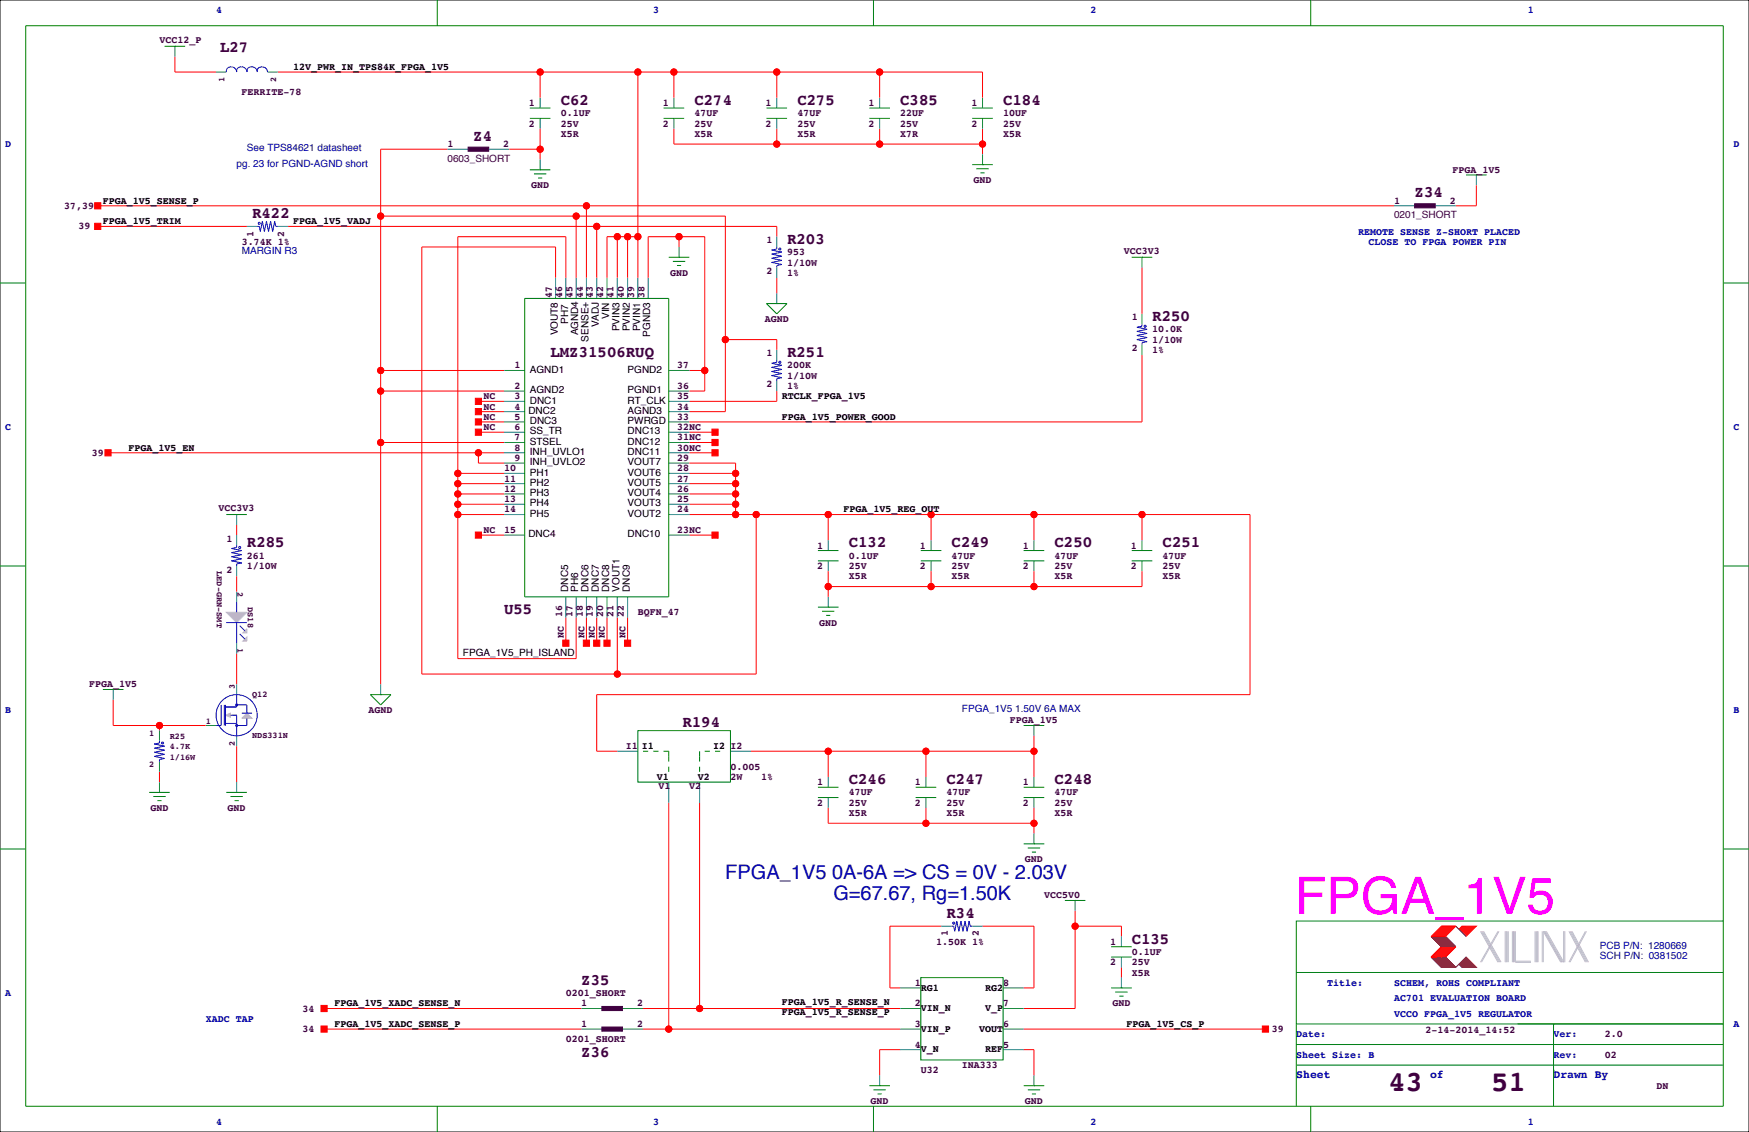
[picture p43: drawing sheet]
<svg xmlns="http://www.w3.org/2000/svg" width="432mm" height="279mm" viewBox="0 0 432 279" stroke-linecap="round" stroke-linejoin="round" font-family="sans-serif">
<defs><g id="words">
<text font-size="12.7" fill="#f0f" x="319.7" y="225.5">FPGA_1V5</text>
<g font-size="7.1" fill="#400040">
<text x="342.8" y="269.3">43</text>
<text x="368.2" y="269.3">51</text>
</g>
<g font-size="4.9" fill="#0000a0">
<text x="179.1" y="217">FPGA_1V5 0A-6A =&gt; CS = 0V - 2.03V</text>
<text x="205.7" y="222">G=67.67, Rg=1.50K</text>
</g>
<g font-size="3.9" fill="#400040">
<text x="54.4" y="12.9">L27</text>
<text x="138.4" y="25.9">C62</text>
<text x="171.4" y="25.9">C274</text>
<text x="196.8" y="25.9">C275</text>
<text x="222.2" y="25.9">C385</text>
<text x="247.6" y="25.9">C184</text>
<text x="116.8" y="34.8">Z4</text>
<text x="62.2" y="53.8">R422</text>
<text x="349.3" y="48.7">Z34</text>
<text x="194.3" y="60.2">R203</text>
<text x="284.5" y="79.2">R250</text>
<text x="135.9" y="88.1">LMZ31506RUQ</text>
<text x="194.3" y="88.1">R251</text>
<text x="61" y="135.1">R285</text>
<text x="209.5" y="135.1">C132</text>
<text x="234.9" y="135.1">C249</text>
<text x="260.3" y="135.1">C250</text>
<text x="287" y="135.1">C251</text>
<text x="124.5" y="151.6">U55</text>
<text x="168.5" y="179.5">R194</text>
<text x="209.5" y="193.5">C246</text>
<text x="233.7" y="193.5">C247</text>
<text x="260.3" y="193.5">C248</text>
<text x="233.7" y="226.5">R34</text>
<text x="279.4" y="232.9">C135</text>
<text x="143.5" y="243">Z35</text>
<text x="143.5" y="260.8">Z36</text>
</g>
<g font-size="2.8" fill="#0000a0">
<text x="320" y="266.1">Sheet</text>
<text x="353.1" y="266.1">of</text>
<text x="383.5" y="266.1">Drawn By</text>
</g>
<g font-size="2.5" fill="#0000a0">
<text x="53.3" y="3.3">4</text>
<text x="161.3" y="3.3">3</text>
<text x="269.2" y="3.3">2</text>
<text x="377.2" y="3.3">1</text>
<text x="1.3" y="36.3">D</text>
<text x="58.4" y="41.2">pg. 23 for PGND-AGND short</text>
<text x="61" y="37.4">See TPS84621 datasheet</text>
<text x="428" y="36.3">D</text>
<text x="335.3" y="57.9">REMOTE SENSE Z-SHORT PLACED</text>
<text x="59.7" y="62.8">MARGIN R3</text>
<text x="337.8" y="60.5">CLOSE TO FPGA POWER PIN</text>
<text x="1.3" y="106.2">C</text>
<text x="428" y="106.2">C</text>
<text x="1.3" y="176">B</text>
<text x="237.5" y="175.8">FPGA_1V5 1.50V 6A MAX</text>
<text x="428" y="176">B</text>
<text x="395" y="236.8">SCH P/N: 0381502</text>
<text x="395" y="234.2">PCB P/N: 1280669</text>
<text x="1.3" y="245.9">A</text>
<text x="327.7" y="243.3">Title:</text>
<text x="344.2" y="243.3">SCHEM, ROHS COMPLIANT</text>
<text x="344.2" y="247.1">AC701 EVALUATION BOARD</text>
<text x="344.2" y="251">VCCO FPGA_1V5 REGULATOR</text>
<text x="50.8" y="252.2">XADC TAP</text>
<text x="320" y="256">Date:</text>
<text x="383.5" y="256">Ver:</text>
<text x="428" y="253.5">A</text>
<text x="320" y="261.1">Sheet Size: B</text>
<text x="383.5" y="261.1">Rev:</text>
<text x="53.3" y="277.6">4</text>
<text x="161.3" y="277.6">3</text>
<text x="269.2" y="277.6">2</text>
<text x="377.2" y="277.6">1</text>
</g>
<g font-size="2.5" fill="#400040">
<text x="39.4" y="10.7">VCC12_P</text>
<text x="59.6" y="23.5">FERRITE-78</text>
<text x="130.6" y="26.2">1</text>
<text x="138.4" y="28.7">0.1UF</text>
<text x="163.6" y="26.2">1</text>
<text x="171.4" y="28.7">47UF</text>
<text x="189" y="26.2">1</text>
<text x="196.8" y="28.7">47UF</text>
<text x="214.4" y="26.2">1</text>
<text x="222.2" y="28.7">22UF</text>
<text x="239.8" y="26.2">1</text>
<text x="247.6" y="28.7">10UF</text>
<text x="130.6" y="31.2">2</text>
<text x="138.4" y="31.2">25V</text>
<text x="138.4" y="33.8">X5R</text>
<text x="163.6" y="31.2">2</text>
<text x="171.4" y="31.2">25V</text>
<text x="171.4" y="33.8">X5R</text>
<text x="189" y="31.2">2</text>
<text x="196.8" y="31.2">25V</text>
<text x="196.8" y="33.8">X5R</text>
<text x="214.4" y="31.2">2</text>
<text x="222.2" y="31.2">25V</text>
<text x="222.2" y="33.8">X7R</text>
<text x="239.8" y="31.2">2</text>
<text x="247.6" y="31.2">25V</text>
<text x="247.6" y="33.8">X5R</text>
<text x="110.5" y="36.3">1</text>
<text x="110.5" y="39.9">0603_SHORT</text>
<text x="124.2" y="36.3">2</text>
<text x="131.1" y="46.5">GND</text>
<text x="240.3" y="45.2">GND</text>
<text x="358.6" y="42.7">FPGA_1V5</text>
<text x="15.9" y="51.6">37,39</text>
<text x="344.2" y="50.3">1</text>
<text x="344.2" y="53.9">0201_SHORT</text>
<text x="357.9" y="50.3">2</text>
<text x="19.3" y="56.6">39</text>
<text x="62.6" y="58.4" transform="rotate(-90 62.6 58.4)">1</text>
<text x="70.2" y="58.4" transform="rotate(-90 70.2 58.4)">2</text>
<text x="59.7" y="60.5">3.74K 1%</text>
<text x="189.2" y="60">1</text>
<text x="194.3" y="63">953</text>
<text x="194.3" y="65.5">1/10W</text>
<text x="277.5" y="62.7">VCC3V3</text>
<text x="165.4" y="68.1">GND</text>
<text x="189.2" y="67.7">2</text>
<text x="194.3" y="68.1">1%</text>
<text x="136.2" y="73.7" transform="rotate(-90 136.2 73.7)">47</text>
<text x="138.8" y="73.7" transform="rotate(-90 138.8 73.7)">46</text>
<text x="141.3" y="73.7" transform="rotate(-90 141.3 73.7)">45</text>
<text x="143.9" y="73.7" transform="rotate(-90 143.9 73.7)">44</text>
<text x="146.4" y="73.7" transform="rotate(-90 146.4 73.7)">43</text>
<text x="148.9" y="73.7" transform="rotate(-90 148.9 73.7)">42</text>
<text x="151.5" y="73.7" transform="rotate(-90 151.5 73.7)">41</text>
<text x="154" y="73.7" transform="rotate(-90 154 73.7)">40</text>
<text x="156.6" y="73.7" transform="rotate(-90 156.6 73.7)">39</text>
<text x="159.1" y="73.7" transform="rotate(-90 159.1 73.7)">38</text>
<text x="188.8" y="79.5">AGND</text>
<text x="279.4" y="79.1">1</text>
<text x="284.5" y="82">10.0K</text>
<text x="189.2" y="88">1</text>
<text x="279.4" y="86.7">2</text>
<text x="284.5" y="84.6">1/10W</text>
<text x="284.5" y="87.1">1%</text>
<text x="127" y="90.9">1</text>
<text x="167.2" y="90.9">37</text>
<text x="189.2" y="95.6">2</text>
<text x="194.3" y="90.9">200K</text>
<text x="194.3" y="93.5">1/10W</text>
<text x="119.4" y="98.6">NC</text>
<text x="119.4" y="101.1">NC</text>
<text x="127" y="96">2</text>
<text x="127" y="98.6">3</text>
<text x="127" y="101.1">4</text>
<text x="167.2" y="101.1">34</text>
<text x="167.2" y="96">36</text>
<text x="167.2" y="98.6">35</text>
<text x="194.3" y="96">1%</text>
<text x="119.4" y="103.6">NC</text>
<text x="119.4" y="106.2">NC</text>
<text x="127" y="103.6">5</text>
<text x="127" y="106.2">6</text>
<text x="167.2" y="106.2">32NC</text>
<text x="167.2" y="103.6">33</text>
<text x="22.6" y="112.5">39</text>
<text x="127" y="111.3">8</text>
<text x="127" y="113.8">9</text>
<text x="127" y="108.7">7</text>
<text x="167.2" y="111.3">30NC</text>
<text x="167.2" y="108.7">31NC</text>
<text x="167.2" y="113.8">29</text>
<text x="124.5" y="116.3">10</text>
<text x="124.5" y="118.9">11</text>
<text x="167.2" y="118.9">27</text>
<text x="167.2" y="116.3">28</text>
<text x="124.5" y="121.4">12</text>
<text x="124.5" y="124">13</text>
<text x="167.2" y="124">25</text>
<text x="167.2" y="121.4">26</text>
<text x="54" y="126.2">VCC3V3</text>
<text x="119.4" y="131.6">NC</text>
<text x="124.5" y="131.6">15</text>
<text x="124.5" y="126.5">14</text>
<text x="167.2" y="131.6">23NC</text>
<text x="167.2" y="126.5">24</text>
<text x="55.9" y="133.7">1</text>
<text x="61" y="137.9">261</text>
<text x="201.7" y="135.4">1</text>
<text x="209.5" y="137.9">0.1UF</text>
<text x="227.1" y="135.4">1</text>
<text x="234.9" y="137.9">47UF</text>
<text x="252.5" y="135.4">1</text>
<text x="260.3" y="137.9">47UF</text>
<text x="279.2" y="135.4">1</text>
<text x="287" y="137.9">47UF</text>
<text x="55.9" y="141.3">2</text>
<text x="61" y="140.5">1/10W</text>
<text x="201.7" y="140.5">2</text>
<text x="209.5" y="140.5">25V</text>
<text x="209.5" y="143">X5R</text>
<text x="227.1" y="140.5">2</text>
<text x="234.9" y="140.5">25V</text>
<text x="234.9" y="143">X5R</text>
<text x="252.5" y="140.5">2</text>
<text x="260.3" y="140.5">25V</text>
<text x="260.3" y="143">X5R</text>
<text x="279.2" y="140.5">2</text>
<text x="287" y="140.5">25V</text>
<text x="287" y="143">X5R</text>
<text x="138.8" y="152.4" transform="rotate(-90 138.8 152.4)">16</text>
<text x="141.3" y="152.4" transform="rotate(-90 141.3 152.4)">17</text>
<text x="143.9" y="152.4" transform="rotate(-90 143.9 152.4)">18</text>
<text x="146.4" y="152.4" transform="rotate(-90 146.4 152.4)">19</text>
<text x="148.9" y="152.4" transform="rotate(-90 148.9 152.4)">20</text>
<text x="151.5" y="152.4" transform="rotate(-90 151.5 152.4)">21</text>
<text x="154" y="152.4" transform="rotate(-90 154 152.4)">22</text>
<text x="157.5" y="151.9">BQFN_47</text>
<text x="202.2" y="154.4">GND</text>
<text x="139.2" y="157.5" transform="rotate(-90 139.2 157.5)">NC</text>
<text x="144.3" y="157.5" transform="rotate(-90 144.3 157.5)">NC</text>
<text x="146.8" y="157.5" transform="rotate(-90 146.8 157.5)">NC</text>
<text x="149.4" y="157.5" transform="rotate(-90 149.4 157.5)">NC</text>
<text x="154.4" y="157.5" transform="rotate(-90 154.4 157.5)">NC</text>
<text x="22" y="169.7">FPGA_1V5</text>
<text x="91" y="176">AGND</text>
<text x="249.3" y="178.6">FPGA_1V5</text>
<text x="154.5" y="184.9">I1</text>
<text x="180.3" y="184.9">I2</text>
<text x="180.3" y="190">0.005</text>
<text x="162.6" y="194.7">V1</text>
<text x="170.2" y="194.7">V2</text>
<text x="180.3" y="192.5">2W</text>
<text x="188" y="192.5">1%</text>
<text x="201.7" y="193.8">1</text>
<text x="209.5" y="196.3">47UF</text>
<text x="225.8" y="193.8">1</text>
<text x="233.7" y="196.3">47UF</text>
<text x="252.5" y="193.8">1</text>
<text x="260.3" y="196.3">47UF</text>
<text x="37.1" y="200.2">GND</text>
<text x="56.2" y="200.2">GND</text>
<text x="201.7" y="198.9">2</text>
<text x="209.5" y="198.9">25V</text>
<text x="209.5" y="201.4">X5R</text>
<text x="225.8" y="198.9">2</text>
<text x="233.7" y="198.9">25V</text>
<text x="233.7" y="201.4">X5R</text>
<text x="252.5" y="198.9">2</text>
<text x="260.3" y="198.9">25V</text>
<text x="260.3" y="201.4">X5R</text>
<text x="253" y="212.9">GND</text>
<text x="257.8" y="221.7">VCC5V0</text>
<text x="231.1" y="233.2">1.50K 1%</text>
<text x="234" y="231.1" transform="rotate(-90 234 231.1)">1</text>
<text x="241.6" y="231.1" transform="rotate(-90 241.6 231.1)">2</text>
<text x="274.1" y="233.2">1</text>
<text x="274.1" y="238.3">2</text>
<text x="279.4" y="235.7">0.1UF</text>
<text x="279.4" y="238.3">25V</text>
<text x="139.7" y="245.9">0201_SHORT</text>
<text x="225.8" y="243.3">1</text>
<text x="247.6" y="243.3">8</text>
<text x="279.4" y="240.8">X5R</text>
<text x="74.7" y="249.7">34</text>
<text x="143.5" y="248.4">1</text>
<text x="157.3" y="248.4">2</text>
<text x="225.8" y="248.4">2</text>
<text x="247.6" y="248.4">7</text>
<text x="274.6" y="248.4">GND</text>
<text x="74.7" y="254.8">34</text>
<text x="139.7" y="257.3">0201_SHORT</text>
<text x="143.5" y="253.5">1</text>
<text x="157.3" y="253.5">2</text>
<text x="225.8" y="253.5">3</text>
<text x="247.6" y="253.5">6</text>
<text x="314" y="254.8">39</text>
<text x="351.9" y="255">2-14-2014_14:52</text>
<text x="396.2" y="256">2.0</text>
<text x="225.8" y="258.6">4</text>
<text x="237.5" y="263.7">INA333</text>
<text x="247.6" y="258.6">5</text>
<text x="396.2" y="261.1">02</text>
<text x="227.3" y="264.9">U32</text>
<text x="408.9" y="268.7">DN</text>
<text x="214.9" y="272.5">GND</text>
<text x="253" y="272.5">GND</text>
</g>
<g font-size="2.5">
<text x="72.4" y="17.3">12V_PWR_IN_TPS84K_FPGA_1V5</text>
<text x="25.4" y="50.3">FPGA_1V5_SENSE_P</text>
<text x="25.4" y="55.4">FPGA_1V5_TRIM</text>
<text x="72.4" y="55.4">FPGA_1V5_VADJ</text>
<text x="137.7" y="82.8" transform="rotate(-90 137.7 82.8)">VOUT8</text>
<text x="140.2" y="80" transform="rotate(-90 140.2 80)">PH7</text>
<text x="142.8" y="82.8" transform="rotate(-90 142.8 82.8)">AGND4</text>
<text x="147.9" y="80.8" transform="rotate(-90 147.9 80.8)">VADJ</text>
<text x="150.4" y="78.7" transform="rotate(-90 150.4 78.7)">VIN</text>
<text x="152.9" y="81.8" transform="rotate(-90 152.9 81.8)">PVIN3</text>
<text x="155.5" y="81.8" transform="rotate(-90 155.5 81.8)">PVIN2</text>
<text x="158" y="81.8" transform="rotate(-90 158 81.8)">PVIN1</text>
<text x="160.6" y="83.1" transform="rotate(-90 160.6 83.1)">PGND3</text>
<text x="145.3" y="84.3" transform="rotate(-90 145.3 84.3)">SENSE+</text>
<text x="130.8" y="92">AGND1</text>
<text x="154.9" y="92">PGND2</text>
<text x="130.8" y="97.1">AGND2</text>
<text x="130.8" y="99.6">DNC1</text>
<text x="154.9" y="97.1">PGND1</text>
<text x="154.9" y="99.6">RT_CLK</text>
<text x="193" y="98.6">RTCLK_FPGA_1V5</text>
<text x="130.4" y="102.1">DNC2</text>
<text x="130.8" y="104.7">DNC3</text>
<text x="130.8" y="107.2">SS_TR</text>
<text x="154.9" y="102.1">AGND3</text>
<text x="154.9" y="107.2">DNC13</text>
<text x="154.9" y="104.7">PWRGD</text>
<text x="193" y="103.6">FPGA_1V5_POWER_GOOD</text>
<text x="31.7" y="111.3">FPGA_1V5_EN</text>
<text x="130.8" y="112.3">INH_UVLO1</text>
<text x="130.8" y="109.8">STSEL</text>
<text x="154.9" y="112.3">DNC11</text>
<text x="154.9" y="109.8">DNC12</text>
<text x="130.8" y="114.8">INH_UVLO2</text>
<text x="130.8" y="117.4">PH1</text>
<text x="130.8" y="119.9">PH2</text>
<text x="154.9" y="119.9">VOUT5</text>
<text x="154.9" y="117.4">VOUT6</text>
<text x="154.9" y="114.8">VOUT7</text>
<text x="130.8" y="122.5">PH3</text>
<text x="130.8" y="125">PH4</text>
<text x="154.9" y="125">VOUT3</text>
<text x="154.9" y="122.5">VOUT4</text>
<text x="130.8" y="127.5">PH5</text>
<text x="154.9" y="127.5">VOUT2</text>
<text x="208.3" y="126.5">FPGA_1V5_REG_OUT</text>
<text x="130.4" y="132.6">DNC4</text>
<text x="154.9" y="132.6">DNC10</text>
<text x="140.2" y="146" transform="rotate(-90 140.2 146)">DNC5</text>
<text x="142.8" y="146" transform="rotate(-90 142.8 146)">PH6</text>
<text x="145.3" y="146" transform="rotate(-90 145.3 146)">DNC6</text>
<text x="147.9" y="146" transform="rotate(-90 147.9 146)">DNC7</text>
<text x="150.4" y="146" transform="rotate(-90 150.4 146)">DNC8</text>
<text x="152.9" y="146" transform="rotate(-90 152.9 146)">VOUT1</text>
<text x="155.5" y="146" transform="rotate(-90 155.5 146)">DNC9</text>
<text x="114.3" y="161.8">FPGA_1V5_PH_ISLAND</text>
<text x="158.5" y="184.8">I1</text>
<text x="176.1" y="184.8">I2</text>
<text x="162.1" y="192.5">V1</text>
<text x="172.3" y="192.5">V2</text>
<text x="227.3" y="244.5">RG1</text>
<text x="243.2" y="244.5">RG2</text>
<text x="82.5" y="248.4">FPGA_1V5_XADC_SENSE_N</text>
<text x="193" y="248">FPGA_1V5_R_SENSE_N</text>
<text x="193" y="250.5">FPGA_1V5_R_SENSE_P</text>
<text x="227.3" y="249.6">VIN_N</text>
<text x="243.2" y="249.6">V_P</text>
<text x="82.5" y="253.5">FPGA_1V5_XADC_SENSE_P</text>
<text x="227.3" y="254.7">VIN_P</text>
<text x="241.7" y="254.7">VOUT</text>
<text x="278.1" y="253.5">FPGA_1V5_CS_P</text>
<text x="227.3" y="259.8">V_N</text>
<text x="243.2" y="259.8">REF</text>
</g>
<g font-size="2.1" fill="#400040">
<text x="55.4" y="20.3" transform="rotate(-90 55.4 20.3)">1</text>
<text x="68.1" y="20.3" transform="rotate(-90 68.1 20.3)">2</text>
<text x="53.5" y="141" transform="rotate(90 53.5 141)">LED-GRN-SMT</text>
<text x="58.6" y="146" transform="rotate(90 58.6 146)">2</text>
<text x="61.2" y="149.9" transform="rotate(90 61.2 149.9)">DS18</text>
<text x="58.6" y="160" transform="rotate(90 58.6 160)">1</text>
<text x="58" y="170.2" transform="rotate(-90 58 170.2)">3</text>
<text x="62.2" y="172">Q12</text>
<text x="50.8" y="178.6">1</text>
<text x="36.8" y="181.7">1</text>
<text x="41.9" y="182.4">R25</text>
<text x="41.9" y="185">4.7K</text>
<text x="58" y="184.1" transform="rotate(-90 58 184.1)">2</text>
<text x="62.2" y="182.2">NDS331N</text>
<text x="36.8" y="189.3">2</text>
<text x="41.9" y="187.5">1/16W</text>
</g>
</g></defs>
<path d="M0 0h431.8v279.4h-431.8z" fill="none" stroke="#000" stroke-width=".25"/>
<g fill="none" stroke="#008080" stroke-width=".25">
<path d="M43.2 11.4v2.6M53.3 17.8h2.6M66 17.8h2.6M110.5 36.8h5.1M120.6 36.8h5.1M133.3 24.1v2.6M133.3 29.2v2.6M133.3 39.4v2.5M166.4 24.1v2.6M166.4 29.2v2.6M191.8 24.1v2.6M191.8 29.2v2.6"/>
<path d="M217.2 24.1v2.6M217.2 29.2v2.6M242.6 24.1v2.6M242.6 29.2v2.6M242.6 38.1v2.5M61 55.9h2.5M68.6 55.9h2.5M191.8 58.4v2.6M344.2 50.8h5M354.3 50.8h5.1M364.5 43.2v2.5M137.2 68.6v5.1"/>
<path d="M139.7 68.6v5.1M142.2 68.6v5.1M144.8 68.6v5.1M147.3 68.6v5.1M149.9 68.6v5.1M152.4 68.6v5.1M154.9 68.6v5.1M157.5 68.6v5.1M160 68.6v5.1M167.6 61v2.5M191.8 66v2.6M191.8 72.4v2.5"/>
<path d="M281.9 63.5v2.5M281.9 77.5v2.5M124.5 91.4h5M124.5 96.5h5M124.5 99.1h5M165.1 91.4h5.1M165.1 96.5h5.1M165.1 99.1h5.1M191.8 86.4v2.5M191.8 94v2.5M281.9 85.1v2.5M124.5 101.6h5"/>
<path d="M124.5 111.8h5M124.5 109.2h5M124.5 106.7h5M124.5 104.1h5M124.5 114.3h5M124.5 116.8h5M124.5 119.4h5M165.1 101.6h5.1M165.1 111.8h5.1M165.1 109.2h5.1M165.1 106.7h5.1M165.1 104.1h5.1"/>
<path d="M165.1 114.3h5.1M165.1 116.8h5.1M165.1 119.4h5.1M58.4 127v2.5M58.4 132.1v2.5M58.4 139.7v2.5M124.5 132.1h5M124.5 121.9h5M124.5 124.5h5M124.5 127h5M165.1 132.1h5.1M165.1 121.9h5.1"/>
<path d="M165.1 124.5h5.1M165.1 127h5.1M204.5 133.3v2.6M204.5 138.4v2.6M229.9 133.3v2.6M229.9 138.4v2.6M255.3 133.3v2.6M255.3 138.4v2.6M281.9 133.3v2.6M281.9 138.4v2.6M58.4 146v2.6M58.4 158.8v2.5"/>
<path d="M139.7 147.3v5.1M142.2 147.3v5.1M144.8 147.3v5.1M147.3 147.3v5.1M149.9 147.3v5.1M152.4 147.3v5.1M154.9 147.3v5.1M204.5 147.3v2.6M27.9 170.2v2.5M50.8 179.1h2.5M58.4 168.9v2.5M94 168.9v2.5"/>
<path d="M255.3 179.1v2.5M39.4 180.3v2.6M39.4 188v2.5M39.4 193v2.6M58.4 181.6v2.5M58.4 193v2.6M152.4 185.4h5.1M165.1 193v5.1M172.7 193v5.1M180.3 185.4h5.1M204.5 191.8v2.5M204.5 196.8v2.6"/>
<path d="M228.6 191.8v2.5M228.6 196.8v2.6M255.3 191.8v2.5M255.3 196.8v2.6M255.3 205.7v2.6M232.4 228.6h2.5M240 228.6h2.6M265.4 222.2v2.6M276.9 231.1v2.6M276.9 236.2v2.6M143.5 248.9h5.1M143.5 254h5.1"/>
<path d="M153.7 248.9h5M153.7 254h5M222.2 248.9h5.1M222.2 254h5.1M222.2 243.8h5.1M222.2 259.1h5.1M247.6 248.9h5.1M247.6 254h5.1M247.6 243.8h5.1M247.6 259.1h5.1M276.9 241.3v2.5M217.2 265.4v2.6"/>
<path d="M255.3 265.4v2.6"/>
</g>
<g fill="none" stroke="#008000" stroke-width=".25">
<path d="M6.3 6.4h419.1v266.6h-419.1zM40.6 11.4h5.1M43.2 11.4h.1M107.9 0v6.4M215.6 0v6.4M323.6 0v6.4M130.8 29.2h5.1M130.8 26.7h5.1M163.8 29.2h5.1M163.8 26.7h5.1M189.2 29.2h5.1M189.2 26.7h5.1"/>
<path d="M214.6 29.2h5.1M214.6 26.7h5.1M240 29.2h5.1M240 26.7h5.1M130.8 41.9h5.1M131.8 42.9h3.1M132.8 43.9h1.1M133.3 41.9h.1M240 40.6h5.1M241 41.7h3.1M242.1 42.7h1M242.6 40.6h.1"/>
<path d="M361.9 43.2h5.1M364.5 43.2h.1M0 69.8h6.3M129.5 73.7h35.6v73.6h-35.6zM165.1 63.5h5.1M166.1 64.5h3.1M167.1 65.5h1M167.6 63.5h.1M189.2 74.9h5.1l-2.5 2.6zM191.8 74.9h.1M279.4 63.5h5.1M281.9 63.5h.1"/>
<path d="M425.4 69.8h6.4M0 139.7h6.3M55.9 127h5.1M58.4 127h.1M201.9 138.4h5.1M201.9 135.9h5.1M227.3 138.4h5.1M227.3 135.9h5.1M252.7 138.4h5.1M252.7 135.9h5.1M279.4 138.4h5.1M279.4 135.9h5.1"/>
<path d="M425.4 139.7h6.4M201.9 149.9h5.1M202.9 150.9h3.1M204 151.9h1M204.5 149.9h.1M25.4 170.2h5.1M27.9 170.2h.1M91.4 171.4h5.1l-2.5 2.6zM94 171.4h.1M252.7 179.1h5.1M255.3 179.1h.1M36.8 195.6h5.1"/>
<path d="M37.8 196.6h3.1M38.9 197.6h1M39.4 195.6h.1M55.9 195.6h5.1M56.9 196.6h3M57.9 197.6h1M58.4 195.6h.1M157.5 180.3h22.8v12.7h-22.8zM158.7 185.4h1.3M161.3 185.4h1.3M163.8 185.4h1.3v2.6M165.1 189.2v1.3"/>
<path d="M172.7 185.4v2.6M172.7 189.2v1.3M174 185.4h1.3M176.5 185.4h1.3M201.9 196.8h5.1M201.9 194.3h5.1M226.1 196.8h5M226.1 194.3h5M252.7 196.8h5.1M252.7 194.3h5.1M0 209.5h6.3M252.7 208.3h5.1"/>
<path d="M253.7 209.3h3.1M254.8 210.3h1M255.3 208.3h.1M425.4 209.5h6.4M262.9 222.2h5.1M265.4 222.2h.1M274.3 236.2h5.1M274.3 233.7h5.1M425.4 227.3h-105.4v35.6M227.3 241.3h20.3v20.3h-20.3zM274.3 243.8h5.1M275.3 244.9h3.1"/>
<path d="M276.4 245.9h1M276.9 243.8h.1M320 257.8h105.4M320 252.7h105.4M320 240h105.4M383.5 252.7v20.3M107.9 273v6.4M214.6 268h5.1M215.6 269h3.1M215.6 273v6.4M216.7 270h1M217.2 268h.1"/>
<path d="M252.7 268h5.1M253.7 269h3.1M254.8 270h1M255.3 268h.1M320 262.9v10.1M320 262.9h105.4M323.6 273v6.4M383.5 264.2h.1"/>
</g>
<g fill="none" stroke="#f00" stroke-width=".25">
<path d="M43.2 14v3.8h10.1M68.6 17.8h174v6.3M133.3 17.8v6.3M157.5 17.8v50.8M166.4 17.8v6.3M191.8 17.8v6.3M217.2 17.8v6.3M110.5 36.8h-16.5v132.1M125.7 36.8h7.6M133.3 31.8v7.6M166.4 31.8v3.8h76.2M191.8 31.8v3.8"/>
<path d="M217.2 31.8v3.8M242.6 31.8v6.3M24.1 50.8h320.1M24.1 55.9h36.9M71.1 55.9h120.7v2.5M94 53.3h85.1v48.3h-8.9M142.2 53.3v15.3M144.8 50.8v17.8M147.3 55.9v12.7M152.4 58.4v10.2M154.9 58.4v10.2M157.5 58.4h-7.6v10.2"/>
<path d="M167.6 58.4v2.6M364.5 45.7v5.1h-5.1M137.2 68.6v-7.6h-33.1v105.4h82.6v-39.4M139.7 68.6v-10.2h-26.7v104.2h29.2v-10.2M160 68.6v-10.2h14v38.1h-3.8M191.8 68.6v3.8M281.9 66v11.5M94 96.5h30.5M94 91.4h30.5M118.1 99.1h6.4M170.2 91.4h3.8M179.1 83.8h12.7v2.6"/>
<path d="M191.8 96.5v2.6h-21.6M281.9 87.6v16.5h-111.7M26.7 111.8h97.8M94 109.2h30.5M113 119.4h11.5M113 116.8h11.5M118.1 106.7h6.4M118.1 104.1h6.4M118.1 101.6h6.4M118.1 111.8v2.5h6.4M170.2 106.7h6.3M170.2 111.8h6.3"/>
<path d="M170.2 109.2h6.3M170.2 114.3h11.4v12.7M170.2 119.4h11.4M170.2 116.8h11.4M58.4 129.5v2.6M113 127h11.5M113 124.5h11.5M113 121.9h11.5M118.1 132.1h6.4M170.2 127h138.4v44.4h-161.3v14h5.1M170.2 132.1h6.3M170.2 124.5h11.4"/>
<path d="M170.2 121.9h11.4M204.5 127v6.3M229.9 127v6.3M255.3 127v6.3M281.9 127v6.3M58.4 142.2v3.8M139.7 152.4v6.4M144.8 152.4v6.4M147.3 152.4v6.4M149.9 152.4v6.4M152.4 152.4v14M154.9 152.4v6.4"/>
<path d="M204.5 141v6.3M229.9 141v3.8M255.3 141v3.8M281.9 141v3.8h-77.4M27.9 172.7v6.4h22.9M39.4 179.1v1.2M58.4 161.3v7.6M39.4 190.5v2.5M58.4 184.1v8.9M165.1 198.1v55.9M172.7 198.1v50.8M185.4 185.4h69.9"/>
<path d="M204.5 185.4v6.4M204.5 199.4v3.8h50.8M228.6 185.4v6.4M228.6 199.4v3.8M255.3 181.6v10.2M255.3 199.4v6.3M232.4 228.6h-12.7v15.2h2.5M242.6 228.6h12.7v15.2h-2.6M265.4 224.8v24.1h-12.7M265.4 228.6h11.5v2.5M276.9 238.8v2.5M355.9 228.6h3.5l-2.5 2.5h-3.6z"/>
<path d="M355.9 233.7l-2.6 2.5h3.6l2.5-2.5M356.1 233.7l-2.5 2.5M356.1 228.6l-2.5 2.5M356.4 233.7l-2.6 2.5M356.4 228.6l-2.6 2.5M356.6 233.7l-2.5 2.5M356.6 228.6l-2.5 2.5M356.9 233.7l-2.6 2.5M356.9 228.6l-2.6 2.5M357.1 233.7l-2.5 2.5M357.1 228.6l-2.5 2.5M357.4 233.7l-2.6 2.5"/>
<path d="M357.4 228.6l-2.6 2.5M357.6 233.7l-2.5 2.5M357.6 228.6l-2.5 2.5M357.9 233.7l-2.6 2.5M357.9 228.6l-2.6 2.5M358.1 233.7l-2.5 2.5M358.1 228.6l-2.5 2.5M358.4 233.7l-2.5 2.5M358.4 228.6l-2.5 2.5M358.6 233.7l-2.5 2.5M358.6 228.6l-2.5 2.5M358.9 233.7l-2.5 2.5"/>
<path d="M358.9 228.6l-2.5 2.5M359.2 233.7l-2.6 2.5M359.2 228.6l-2.6 2.5M360.2 229.4l.7-.8h3.6l-2.6 2.5M361.2 228.6l-.8 .8M361.4 228.6l-1 1M361.7 228.6l-1 1M361.9 228.6l-1.2 1.3M362.2 228.6l-1.3 1.3M362.5 228.6l-1.6 1.5M362.7 228.6l-1.5 1.5M363 228.6l-1.8 1.8"/>
<path d="M363.2 228.6l-1.8 1.8M363.5 228.6l-2.1 2M363.7 228.6l-2 2M364 228.6l-2.3 2.3M364.2 228.6l-2.3 2.3M80 254h63.5M80 248.9h63.5M158.7 254h63.5M158.7 248.9h63.5M222.2 259.1h-5v6.3M252.7 259.1h2.6v6.3M252.7 254h59.7"/>
<circle cx="133.4" cy="17.8" r=".76"/>
<circle cx="157.5" cy="17.8" r=".76"/>
<circle cx="166.4" cy="17.8" r=".76"/>
<circle cx="191.8" cy="17.8" r=".76"/>
<circle cx="217.2" cy="17.8" r=".76"/>
<circle cx="133.4" cy="36.8" r=".76"/>
<circle cx="191.8" cy="35.6" r=".76"/>
<circle cx="217.2" cy="35.6" r=".76"/>
<circle cx="242.6" cy="35.6" r=".76"/>
<circle cx="94" cy="53.3" r=".76"/>
<circle cx="142.2" cy="53.3" r=".76"/>
<circle cx="144.8" cy="50.8" r=".76"/>
<circle cx="147.3" cy="55.9" r=".76"/>
<circle cx="152.4" cy="58.4" r=".76"/>
<circle cx="154.9" cy="58.4" r=".76"/>
<circle cx="157.5" cy="58.4" r=".76"/>
<circle cx="167.6" cy="58.4" r=".76"/>
<circle cx="94" cy="91.4" r=".76"/>
<circle cx="94" cy="96.5" r=".76"/>
<circle cx="174" cy="91.4" r=".76"/>
<circle cx="179.1" cy="83.8" r=".76"/>
<circle cx="94" cy="109.2" r=".76"/>
<circle cx="113" cy="119.4" r=".76"/>
<circle cx="113" cy="116.8" r=".76"/>
<circle cx="118.1" cy="111.8" r=".76"/>
<circle cx="181.6" cy="119.4" r=".76"/>
<circle cx="181.6" cy="116.8" r=".76"/>
<circle cx="113" cy="121.9" r=".76"/>
<circle cx="113" cy="127" r=".76"/>
<circle cx="113" cy="124.5" r=".76"/>
<circle cx="181.6" cy="121.9" r=".76"/>
<circle cx="181.6" cy="127" r=".76"/>
<circle cx="181.6" cy="124.5" r=".76"/>
<circle cx="186.7" cy="127" r=".76"/>
<circle cx="204.5" cy="127" r=".76"/>
<circle cx="229.9" cy="127" r=".76"/>
<circle cx="255.3" cy="127" r=".76"/>
<circle cx="281.9" cy="127" r=".76"/>
<circle cx="204.5" cy="144.8" r=".76"/>
<circle cx="229.9" cy="144.8" r=".76"/>
<circle cx="255.3" cy="144.8" r=".76"/>
<circle cx="39.4" cy="179.1" r=".76"/>
<circle cx="152.4" cy="166.4" r=".76"/>
<circle cx="204.5" cy="185.4" r=".76"/>
<circle cx="228.6" cy="185.4" r=".76"/>
<circle cx="255.3" cy="185.4" r=".76"/>
<circle cx="228.6" cy="203.2" r=".76"/>
<circle cx="255.3" cy="203.2" r=".76"/>
<circle cx="265.4" cy="228.6" r=".76"/>
<circle cx="165.1" cy="254" r=".76"/>
<circle cx="172.7" cy="248.9" r=".76"/>
</g>
<g fill="#f00" stroke="#f00" stroke-width=".25">
<path d="M138.9 158h1.6v1.5h-1.6z" fill-rule="evenodd"/>
<path d="M154.2 158h1.5v1.5h-1.5z" fill-rule="evenodd"/>
<path d="M149.1 158h1.5v1.5h-1.5z" fill-rule="evenodd"/>
<path d="M146.6 158h1.5v1.5h-1.5z" fill-rule="evenodd"/>
<path d="M144 158h1.5v1.5h-1.5z" fill-rule="evenodd"/>
<path d="M117.3 105.9h1.6v1.5h-1.6z" fill-rule="evenodd"/>
<path d="M117.3 103.4h1.6v1.5h-1.6z" fill-rule="evenodd"/>
<path d="M117.3 100.8h1.6v1.6h-1.6z" fill-rule="evenodd"/>
<path d="M117.3 98.3h1.6v1.5h-1.6z" fill-rule="evenodd"/>
<path d="M117.3 131.3h1.6v1.5h-1.6z" fill-rule="evenodd"/>
<path d="M175.8 111h1.5v1.5h-1.5z" fill-rule="evenodd"/>
<path d="M175.8 108.5h1.5v1.5h-1.5z" fill-rule="evenodd"/>
<path d="M175.8 105.9h1.5v1.5h-1.5z" fill-rule="evenodd"/>
<path d="M175.8 131.3h1.5v1.5h-1.5z" fill-rule="evenodd"/>
<path d="M25.9 111h1.5v1.5h-1.5z" fill-rule="evenodd"/>
<path d="M79.2 248.2h1.6v1.5h-1.6z" fill-rule="evenodd"/>
<path d="M79.2 253.2h1.6v1.6h-1.6z" fill-rule="evenodd"/>
<path d="M311.7 253.2h1.5v1.6h-1.5z" fill-rule="evenodd"/>
<path d="M23.4 55.1h1.5v1.5h-1.5z" fill-rule="evenodd"/>
<path d="M23.4 50h1.5v1.6h-1.5z" fill-rule="evenodd"/>
<circle cx="166.4" cy="17.8" r=".76"/>
<circle cx="152.4" cy="58.4" r=".76"/>
<circle cx="154.9" cy="58.4" r=".76"/>
<circle cx="157.5" cy="58.4" r=".76"/>
<circle cx="217.2" cy="17.8" r=".76"/>
<circle cx="191.8" cy="17.8" r=".76"/>
<circle cx="133.4" cy="17.8" r=".76"/>
<circle cx="157.5" cy="17.8" r=".76"/>
<circle cx="229.9" cy="144.8" r=".76"/>
<circle cx="204.5" cy="144.8" r=".76"/>
<circle cx="255.3" cy="144.8" r=".76"/>
<circle cx="191.8" cy="35.6" r=".76"/>
<circle cx="217.2" cy="35.6" r=".76"/>
<circle cx="242.6" cy="35.6" r=".76"/>
<circle cx="165.1" cy="254" r=".76"/>
<circle cx="172.7" cy="248.9" r=".76"/>
<circle cx="179.1" cy="83.8" r=".76"/>
<circle cx="94" cy="53.3" r=".76"/>
<circle cx="94" cy="109.2" r=".76"/>
<circle cx="94" cy="96.5" r=".76"/>
<circle cx="94" cy="91.4" r=".76"/>
<circle cx="142.2" cy="53.3" r=".76"/>
<circle cx="39.4" cy="179.1" r=".76"/>
<circle cx="265.4" cy="228.6" r=".76"/>
<circle cx="133.4" cy="36.8" r=".76"/>
<circle cx="174" cy="91.4" r=".76"/>
<circle cx="167.6" cy="58.4" r=".76"/>
<circle cx="118.1" cy="111.8" r=".76"/>
<circle cx="113" cy="116.8" r=".76"/>
<circle cx="113" cy="119.4" r=".76"/>
<circle cx="113" cy="121.9" r=".76"/>
<circle cx="113" cy="124.5" r=".76"/>
<circle cx="113" cy="127" r=".76"/>
<circle cx="147.3" cy="55.9" r=".76"/>
<circle cx="144.8" cy="50.8" r=".76"/>
<circle cx="204.5" cy="185.4" r=".76"/>
<circle cx="228.6" cy="185.4" r=".76"/>
<circle cx="255.3" cy="185.4" r=".76"/>
<circle cx="255.3" cy="203.2" r=".76"/>
<circle cx="228.6" cy="203.2" r=".76"/>
<circle cx="281.9" cy="127" r=".76"/>
<circle cx="255.3" cy="127" r=".76"/>
<circle cx="229.9" cy="127" r=".76"/>
<circle cx="181.6" cy="116.8" r=".76"/>
<circle cx="181.6" cy="119.4" r=".76"/>
<circle cx="181.6" cy="121.9" r=".76"/>
<circle cx="181.6" cy="124.5" r=".76"/>
<circle cx="181.6" cy="127" r=".76"/>
<circle cx="152.4" cy="166.4" r=".76"/>
<circle cx="186.7" cy="127" r=".76"/>
<circle cx="204.5" cy="127" r=".76"/>
</g>
<g fill="none" stroke="#00f" stroke-width=".25">
<path d="M57.1 16.5a1.02 1.02 0 0 0-1.2 1.3M57.1 16.5a1.27 1.27 0 0 1 1.3 1.3 1.05 1.05 0 0 1 1.3-1.3M59.7 16.5a1.27 1.27 0 0 1 1.3 1.3 1.05 1.05 0 0 1 1.2-1.3M62.2 16.5a1.27 1.27 0 0 1 1.3 1.3 1.05 1.05 0 0 1 1.3-1.3M64.8 16.5a1.27 1.27 0 0 1 1.2 1.3M63.5 55.9h.5l.3 1.3 .5-2.6 .5 2.6 .5-2.6 .5 2.6 .5-2.6 .5 2.6 .5-2.6 .3 1.3h.5M191.8 61v.5l-1.3 .2 2.5 .5-2.5 .5 2.5 .5-2.5 .6 2.5 .5-2.5 .5 2.5 .5-1.2 .2v.5M191.8 88.9v.5l-1.3 .3 2.5 .5-2.5 .5 2.5 .5-2.5 .5 2.5 .5-2.5 .5 2.5 .5-1.2 .3v.5M281.9 80v.5l-1.2 .3 2.5 .5-2.5 .5 2.5 .5-2.5 .5 2.5 .5-2.5 .5 2.5 .5-1.3 .3v.5M58.4 134.6v.5l-1.3 .3 2.6 .5-2.6 .5 2.6 .5-2.6 .5 2.6 .5-2.6 .5 2.6 .5-1.3 .3v.5M55.9 153.7h5.1M58.4 148.6v2.5"/>
<path d="M58.4 153.7v5.1M59.2 154.4l1.3 1.3M59.2 156.5l1.3 1.2M54.6 174v5.1h-1.3M55.4 174v5.1M55.6 174v5.1M55.6 178.6h2.8M56.9 176.5h1.5v5.1M58.4 171.4v3.1h-2.8M58.4 174h2.6v2M59.7 176h2.5M61 177.3v1.8h-2.6"/>
<path d="M39.4 182.9v.5l-1.3 .2 2.5 .5-2.5 .6 2.5 .5-2.5 .5 2.5 .5-2.5 .5 2.5 .5-1.2 .3v.5M234.9 228.6h.6l.2 1.3 .5-2.6 .5 2.6 .5-2.6 .5 2.6 .6-2.6 .5 2.6 .5-2.6 .2 1.3h.5"/>
<circle cx="64" cy="55.1" r=".25"/>
<circle cx="192.5" cy="61.5" r=".25"/>
<circle cx="192.5" cy="89.4" r=".25"/>
<circle cx="282.7" cy="80.5" r=".25"/>
<circle cx="59.2" cy="135.1" r=".25"/>
<circle cx="58.4" cy="176.5" r="5.1"/>
<circle cx="58.4" cy="179.1" r=".25"/>
<circle cx="58.4" cy="174" r=".25"/>
<circle cx="40.1" cy="183.4" r=".25"/>
<circle cx="235.5" cy="227.8" r=".25"/>
</g>
<g fill="#400040" stroke="#400040" stroke-width=".25">
<path d="M148.6 248.4h5.1v1h-5.1z" fill-rule="evenodd"/>
<path d="M148.6 253.5h5.1v1h-5.1z" fill-rule="evenodd"/>
<path d="M115.6 36.3h5v1h-5z" fill-rule="evenodd"/>
<path d="M349.2 50.3h5.1v1h-5.1z" fill-rule="evenodd"/>
</g>
<g fill="#c0c0c0" stroke="#c0c0c0" stroke-width=".25">
<path d="M55.9 151.1h5.1l-2.6 2.6z" fill-rule="evenodd"/>
<path d="M59.9 156.2l1.1-1v1z" fill-rule="evenodd"/>
<path d="M59.9 158.2l1.1-1v1z" fill-rule="evenodd"/>
<path d="M55.6 176.5l1.3-.5v1z" fill-rule="evenodd"/>
<path d="M61 176l1.2 1.3h-2.5z" fill-rule="evenodd"/>
</g>
<g fill="none" stroke="#800000" stroke-width=".25">
<path d="M353.3 236.2l2.6 2.6h3.5M353.3 231.1l2.6 2.6M353.6 231.1l2.5 2.6M353.6 236.2l2.5 2.6M353.8 231.1l2.6 2.6M353.8 236.2l2.6 2.6M354.1 231.1l2.5 2.6M354.1 236.2l2.5 2.6M354.3 231.1l2.6 2.6M354.3 236.2l2.6 2.6M354.6 231.1l2.5 2.6M354.6 236.2l2.5 2.6"/>
<path d="M354.8 231.1l2.6 2.6M354.8 236.2l2.6 2.6M355.1 231.1l2.5 2.6M355.1 236.2l2.5 2.6M355.3 231.1l2.6 2.6M355.3 236.2l2.6 2.6M355.6 231.1l2.5 2.6M355.6 236.2l2.5 2.6M355.9 231.1l2.5 2.6M355.9 236.2l2.5 2.6M356.1 231.1l2.5 2.6M356.1 236.2l2.5 2.6"/>
<path d="M356.4 231.1l2.5 2.6M356.4 236.2l2.5 2.6M356.6 231.1l2.6 2.6M356.6 236.2l2.6 2.6M356.9 231.1l2.5 2.6M356.9 236.2l2.5 2.6M359.4 228.6l2.5 2.5M360.2 238l.7 .8h3.6l-2.6-2.6-2.5 2.6M360.4 237.7l1 1.1M360.4 238l.8 .8M360.7 237.5l1.2 1.3M360.7 237.7l1 1.1"/>
<path d="M360.9 237.2l1.6 1.6M360.9 237.5l1.3 1.3M361.2 237l1.8 1.8M361.2 237.2l1.5 1.6M361.4 236.7l2.1 2.1M361.4 237l1.8 1.8M361.7 236.5l2.3 2.3M361.7 236.7l2 2.1M361.9 236.5l2.3 2.3"/>
</g>
<g fill="none" stroke="#c0c0c0" stroke-width=".25">
<path d="M365.5 229.9l4.3 7.6M365.8 229.9l4.3 7.6M366 229.9l4.3 7.6M366.3 229.9l4.3 7.6M369.8 229.9l-4.3 7.6M370.1 229.9l-4.3 7.6M371.6 229.9v7.6M371.9 229.9v7.6M372.1 229.9v7.6M372.4 229.9v7.6M373.4 229.9v7.6M373.6 229.9v7.6"/>
<path d="M373.9 229.9v7.6M374.1 229.9v7.6h3.9M374.1 237.2h3.9M379 229.9v7.6M379.2 229.9v7.6M379.5 229.9v7.6M379.7 229.9v7.6M380.7 229.9v7.6M381 237.5v-7.6l4.3 7.6M381.3 229.9l4.3 7.6M381.5 229.9l4.3 7.6M381.8 229.9l4.3 7.6v-7.6"/>
<path d="M386.3 229.9v7.6M387.3 229.9l4.1 7.6M387.6 229.9l4.1 7.6M387.9 229.9l4 7.6M388.1 229.9l4.1 7.6M391.4 229.9l-4.1 7.6M391.7 229.9l-4.1 7.6"/>
</g>
<use href="#words"/>
</svg>
